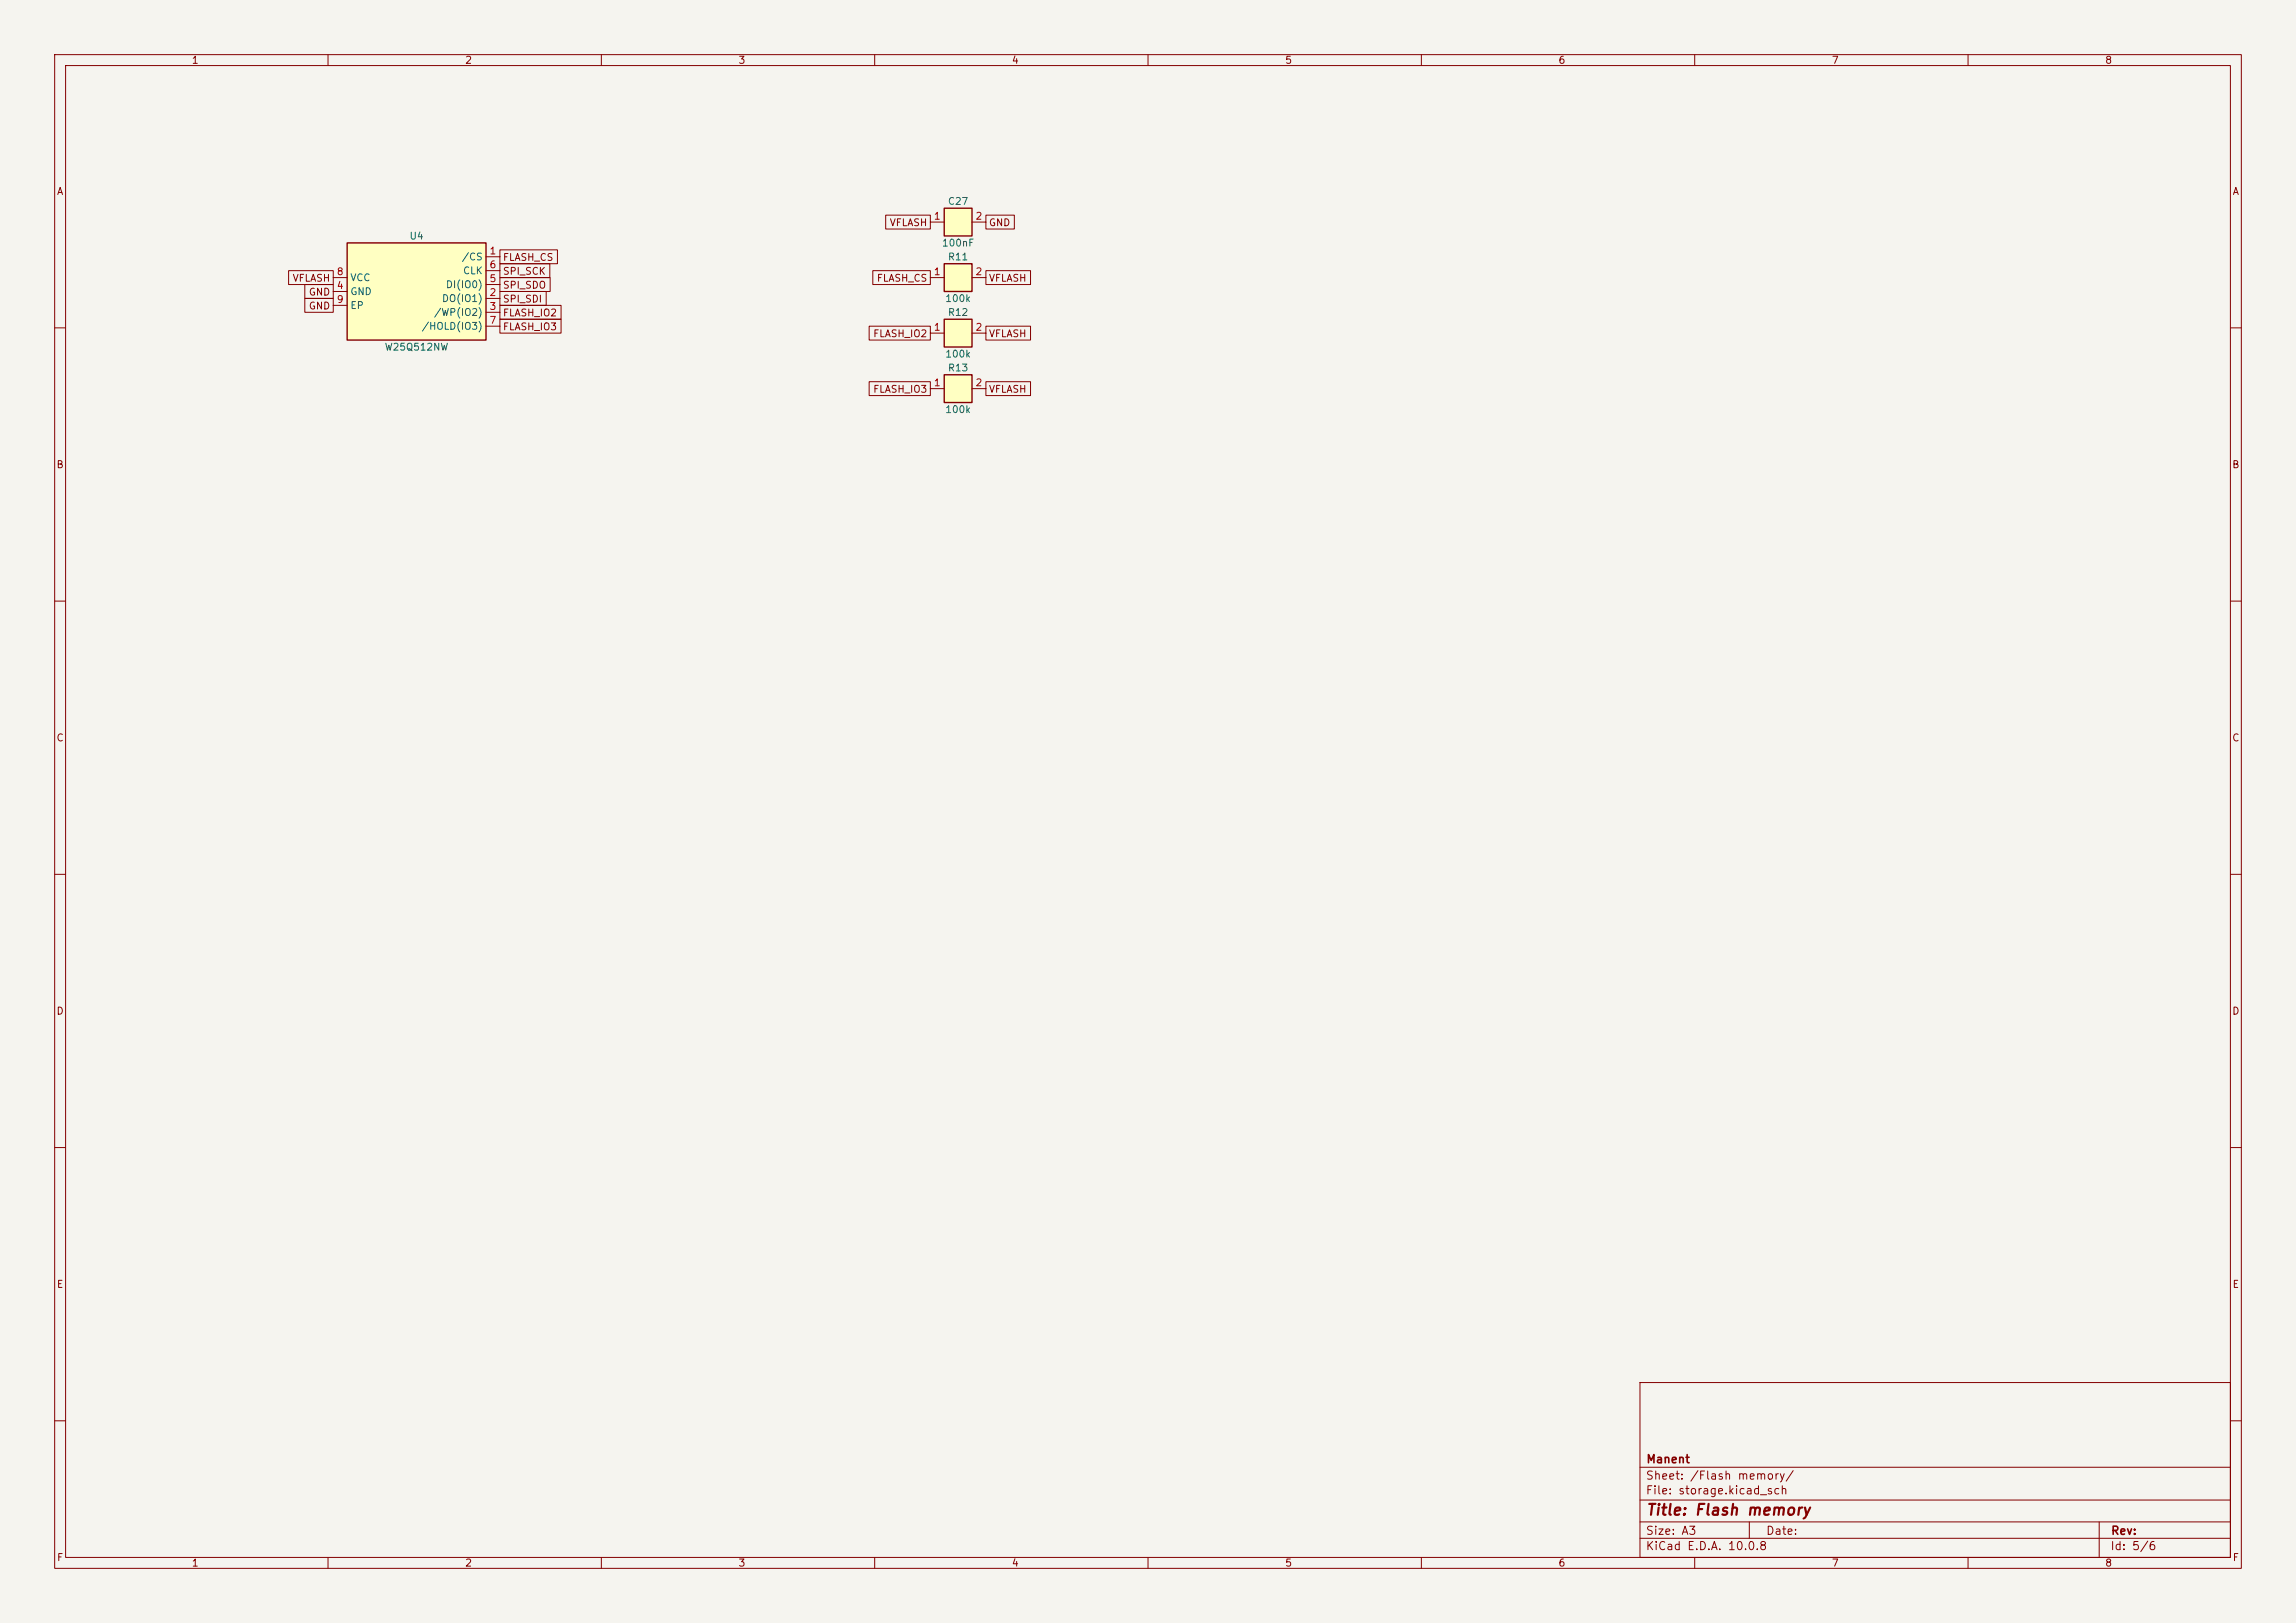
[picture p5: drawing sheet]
<svg xmlns="http://www.w3.org/2000/svg" width="420mm" height="297mm" viewBox="0 0 420 297" stroke-linecap="round" stroke-linejoin="round" font-family="sans-serif">
<defs><g id="words">
<text font-size="2" fill="#840000" x="301" y="277.8">Title: Flash memory</text>
<g font-size="1.5" fill="#840000">
<text x="301" y="268.1">Manent</text>
<text x="300.9" y="273.8">File: storage.kicad_sch</text>
<text x="300.9" y="271.1">Sheet: /Flash memory/</text>
<text x="300.9" y="281.2">Size: A3</text>
<text x="322.9" y="281.2">Date:</text>
<text x="386" y="281.2">Rev:</text>
<text x="300.9" y="284">KiCad E.D.A. 10.0.8</text>
<text x="385.9" y="284">Id: 5/6</text>
</g>
<g font-size="1.3" fill="#840000">
<text x="35" y="12">1</text>
<text x="85" y="12">2</text>
<text x="135" y="12">3</text>
<text x="185" y="12">4</text>
<text x="235" y="12">5</text>
<text x="285" y="12">6</text>
<text x="335" y="12">7</text>
<text x="385" y="12">8</text>
<text x="10.3" y="36">A</text>
<text x="408.3" y="36">A</text>
<text x="162.6" y="41.7">VFLASH</text>
<text x="180.8" y="41.7">GND</text>
<text x="53.4" y="51.9">VFLASH</text>
<text x="91.9" y="48">FLASH_CS</text>
<text x="91.9" y="53.1">SPI_SDO</text>
<text x="91.9" y="50.6">SPI_SCK</text>
<text x="160.3" y="51.9">FLASH_CS</text>
<text x="180.8" y="51.9">VFLASH</text>
<text x="56.4" y="54.4">GND</text>
<text x="56.4" y="56.9">GND</text>
<text x="91.9" y="58.2">FLASH_IO2</text>
<text x="91.9" y="55.7">SPI_SDI</text>
<text x="91.9" y="60.7">FLASH_IO3</text>
<text x="159.6" y="62">FLASH_IO2</text>
<text x="180.8" y="62">VFLASH</text>
<text x="159.6" y="72.2">FLASH_IO3</text>
<text x="180.8" y="72.2">VFLASH</text>
<text x="10.2" y="86">B</text>
<text x="408.2" y="86">B</text>
<text x="10.2" y="136">C</text>
<text x="408.2" y="136">C</text>
<text x="10.2" y="186">D</text>
<text x="408.2" y="186">D</text>
<text x="10.3" y="236">E</text>
<text x="408.3" y="236">E</text>
<text x="10.3" y="286">F</text>
<text x="35" y="287">1</text>
<text x="85" y="287">2</text>
<text x="135" y="287">3</text>
<text x="185" y="287">4</text>
<text x="235" y="287">5</text>
<text x="285" y="287">6</text>
<text x="335" y="287">7</text>
<text x="385" y="287">8</text>
<text x="408.3" y="286">F</text>
</g>
<g font-size="1.3" fill="#a90000">
<text x="170.7" y="40.5">1</text>
<text x="178.3" y="40.5">2</text>
<text x="89.4" y="46.9">1</text>
<text x="61.5" y="53.2">4</text>
<text x="61.5" y="50.7">8</text>
<text x="89.4" y="51.9">5</text>
<text x="89.4" y="49.4">6</text>
<text x="170.7" y="50.7">1</text>
<text x="178.3" y="50.7">2</text>
<text x="61.5" y="55.7">9</text>
<text x="89.4" y="54.5">2</text>
<text x="89.4" y="57">3</text>
<text x="89.4" y="59.6">7</text>
<text x="170.7" y="60.8">1</text>
<text x="178.3" y="60.8">2</text>
<text x="170.7" y="71">1</text>
<text x="178.3" y="71">2</text>
</g>
<g font-size="1.3" fill="#006464">
<text x="173.3" y="37.8">C27</text>
<text x="74.8" y="44.1">U4</text>
<text x="84.4" y="48">/CS</text>
<text x="172.2" y="45.4">100nF</text>
<text x="173.3" y="48">R11</text>
<text x="64" y="51.8">VCC</text>
<text x="81.5" y="53">DI(IO0)</text>
<text x="84.6" y="50.5">CLK</text>
<text x="64" y="54.3">GND</text>
<text x="64" y="56.8">EP</text>
<text x="79.3" y="58.1">/WP(IO2)</text>
<text x="80.7" y="55.6">DO(IO1)</text>
<text x="172.8" y="55.6">100k</text>
<text x="173.3" y="58.1">R12</text>
<text x="70.3" y="64.5">W25Q512NW</text>
<text x="77" y="60.7">/HOLD(IO3)</text>
<text x="172.8" y="65.7">100k</text>
<text x="173.3" y="68.3">R13</text>
<text x="172.8" y="75.9">100k</text>
</g>
</g></defs>
<path d="M0 0h420v297h-420z" fill="#f5f4ef" stroke="#f5f4ef" stroke-width=".18"/>
<g fill="none" stroke="#840000" stroke-width=".18">
<path d="M10 10h400v277h-400zM12 12h396v273h-396zM60 10v2M110 10v2M160 10v2M210 10v2M260 10v2M310 10v2M360 10v2M10 60h2M408 60h2M10 110h2"/>
<path d="M408 110h2M10 160h2M408 160h2M10 210h2M408 210h2M300 253h108v32h-108zM10 260h2M300 278.5h108M300 274.5h108M300 268.5h108M320 278.5v3M384 278.5v6.5"/>
<path d="M408 260h2M60 285v2M110 285v2M160 285v2M210 285v2M260 285v2M300 281.5h108M310 285v2M360 285v2"/>
</g>
<path d="M172.7 48.3h5.1v5h-5.1z" fill="#ffffc2"/>
<path d="M172.7 48.3h5.1v5h-5.1z" fill="none" stroke="#840000" stroke-width=".25"/>
<path d="M170.2 50.8h2.5M177.8 50.8h2.5" fill="none" stroke="#840000" stroke-width=".18"/>
<path d="M172.7 58.4h5.1v5.1h-5.1z" fill="#ffffc2"/>
<path d="M172.7 58.4h5.1v5.1h-5.1z" fill="none" stroke="#840000" stroke-width=".25"/>
<path d="M170.2 61h2.5M177.8 61h2.5" fill="none" stroke="#840000" stroke-width=".18"/>
<path d="M172.7 38.1h5.1v5.1h-5.1z" fill="#ffffc2"/>
<path d="M172.7 38.1h5.1v5.1h-5.1z" fill="none" stroke="#840000" stroke-width=".25"/>
<path d="M170.2 40.6h2.5M177.8 40.6h2.5" fill="none" stroke="#840000" stroke-width=".18"/>
<path d="M172.7 68.6h5.1v5.1h-5.1z" fill="#ffffc2"/>
<path d="M172.7 68.6h5.1v5.1h-5.1z" fill="none" stroke="#840000" stroke-width=".25"/>
<path d="M170.2 71.1h2.5M177.8 71.1h2.5" fill="none" stroke="#840000" stroke-width=".18"/>
<path d="M63.5 44.5h25.4v17.7h-25.4z" fill="#ffffc2"/>
<path d="M63.5 44.5h25.4v17.7h-25.4z" fill="none" stroke="#840000" stroke-width=".25"/>
<g fill="none" stroke="#840000" stroke-width=".18">
<path d="M162 39.4h8.2v2.5h-8.2zM180.3 39.4h5.2v2.5h-5.2zM52.8 49.5h8.2v2.6h-8.2zM55.8 52.1h5.2v2.5h-5.2zM55.8 54.6h5.2v2.6h-5.2zM61 53.3h2.5M61 50.8h2.5M61 55.9h2.5M88.9 47h2.5M88.9 54.6h2.5M88.9 57.2h2.5M88.9 52.1h2.5"/>
<path d="M88.9 49.5h2.5M88.9 59.7h2.5M91.4 45.7h10.6v2.6h-10.6zM91.4 58.4h11.2v2.6h-11.2zM91.4 55.9h11.2v2.5h-11.2zM91.4 53.3h8.5v2.6h-8.5zM91.4 50.8h9.2v2.5h-9.2zM91.4 48.3h9.2v2.5h-9.2zM159 59.7h11.2v2.5h-11.2zM159.7 49.5h10.5v2.6h-10.5zM180.3 49.5h8.2v2.6h-8.2zM180.3 59.7h8.2v2.5h-8.2z"/>
<path d="M159 69.8h11.2v2.6h-11.2zM180.3 69.8h8.2v2.6h-8.2z"/>
</g>
<use href="#words"/>
</svg>
